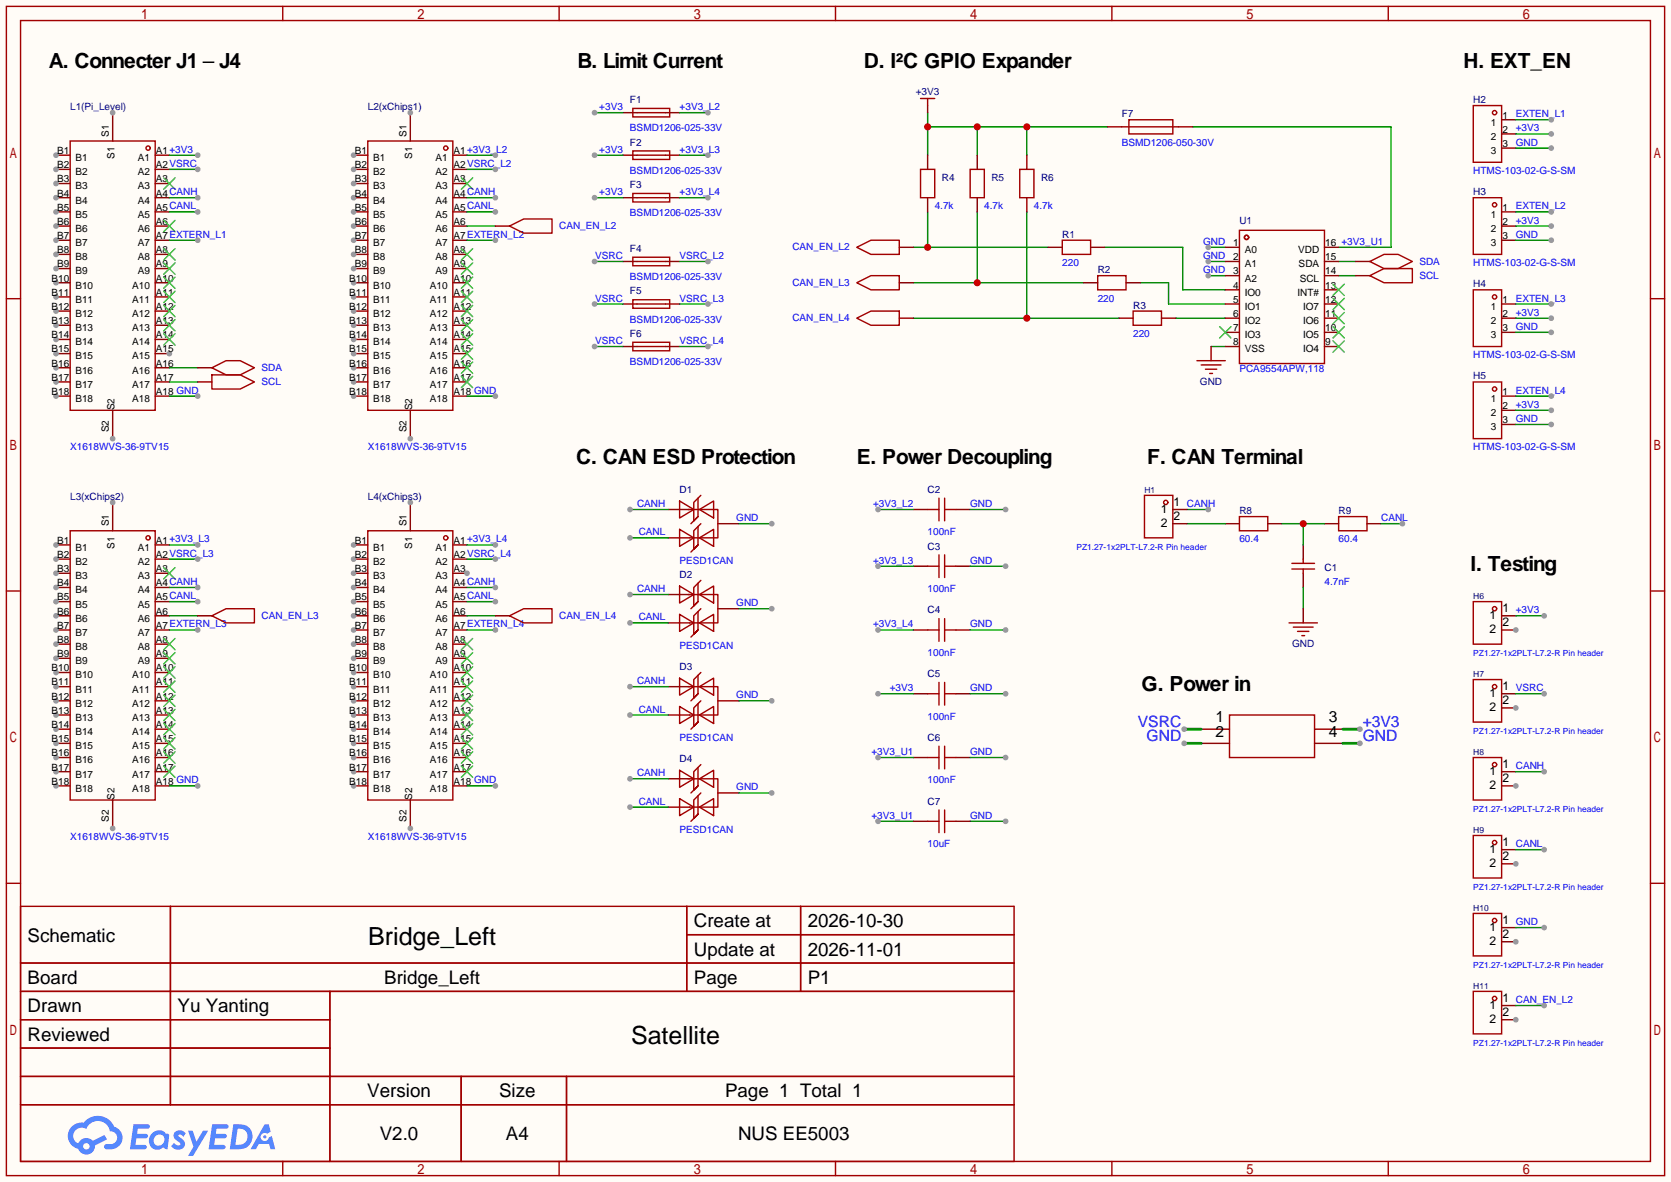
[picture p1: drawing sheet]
<svg xmlns="http://www.w3.org/2000/svg" width="299mm" height="212mm" viewBox="0 0 299 212" stroke-linecap="round" stroke-linejoin="round" font-family="sans-serif">
<defs><g id="words">
<g font-size="4.5">
<text x="66" y="169.3">Bridge_Left</text>
<text x="113.1" y="187.1">Satellite</text>
</g>
<g font-size="3.7">
<text x="8.8" y="12.1">A. Connecter J1</text>
<text x="39.3" y="12.1">J4</text>
<text x="103.5" y="12.1">B. Limit Current</text>
<text x="154.8" y="12.1">D. I²C GPIO Expander</text>
<text x="262.3" y="12.1">H. EXT_EN</text>
<text x="103.3" y="83.2">C. CAN ESD Protection</text>
<text x="153.5" y="83.2">E. Power Decoupling</text>
<text x="205.6" y="83.2">F. CAN Terminal</text>
<text x="263.5" y="102.3">I. Testing</text>
<text x="204.6" y="123.9">G. Power in</text>
</g>
<g font-size="3.4">
<text x="124.4" y="166.2">Create at</text>
<text x="144.8" y="166.2">2026-10-30</text>
<text x="5" y="168.7">Schematic</text>
<text x="124.4" y="171.3">Update at</text>
<text x="144.8" y="171.3">2026-11-01</text>
<text x="5" y="176.4">Board</text>
<text x="68.9" y="176.4">Bridge_Left</text>
<text x="124.4" y="176.4">Page</text>
<text x="144.8" y="176.4">P1</text>
<text x="5" y="181.4">Drawn</text>
<text x="31.8" y="181.4">Yu Yanting</text>
<text x="5" y="186.5">Reviewed</text>
<text x="65.8" y="196.7">Version</text>
<text x="89.5" y="196.7">Size</text>
<text x="129.9" y="196.7">Page 1 Total 1</text>
<text x="68.1" y="204.3">V2.0</text>
<text x="90.7" y="204.3">A4</text>
<text x="132.3" y="204.3">NUS EE5003</text>
</g>
<g font-size="2.8" fill="#00f">
<text x="203.9" y="130.2">VSRC</text>
<text x="244.2" y="130.2">+3V3</text>
<text x="205.5" y="132.8">GND</text>
<text x="244.2" y="132.8">GND</text>
</g>
<g font-size="2.8">
<text x="217.8" y="129.5">1</text>
<text x="238.1" y="129.5">3</text>
<text x="217.8" y="132">2</text>
<text x="238.1" y="132">4</text>
</g>
<g font-size="2.2">
<text x="208" y="91.9">1</text>
<text x="208" y="94.4">2</text>
<text x="210.3" y="90.6">1</text>
<text x="210.3" y="93.2">2</text>
<text x="267" y="110.9">1</text>
<text x="267" y="113.5">2</text>
<text x="269.2" y="109.7">1</text>
<text x="269.2" y="112.2">2</text>
<text x="267" y="124.9">1</text>
<text x="269.2" y="123.6">1</text>
<text x="267" y="127.4">2</text>
<text x="269.2" y="126.2">2</text>
<text x="269.2" y="137.6">1</text>
<text x="267" y="138.9">1</text>
<text x="267" y="141.4">2</text>
<text x="269.2" y="140.1">2</text>
<text x="267" y="152.8">1</text>
<text x="267" y="155.4">2</text>
<text x="269.2" y="151.6">1</text>
<text x="269.2" y="154.1">2</text>
<text x="267" y="166.8">1</text>
<text x="269.2" y="165.5">1</text>
<text x="267" y="169.4">2</text>
<text x="269.2" y="168.1">2</text>
<text x="269.2" y="179.5">1</text>
<text x="267" y="180.8">1</text>
<text x="267" y="183.3">2</text>
<text x="269.2" y="182.1">2</text>
</g>
<g font-size="1.8" fill="#000080">
<text x="164.1" y="17">+3V3</text>
<text x="12.6" y="19.7">L1(Pi_Level)</text>
<text x="65.9" y="19.7">L2(xChips1)</text>
<text x="112.9" y="18.5">F1</text>
<text x="201" y="21">F7</text>
<text x="264" y="18.5">H2</text>
<text x="112.9" y="26.1">F2</text>
<text x="112.9" y="33.7">F3</text>
<text x="168.8" y="32.4">R4</text>
<text x="177.7" y="32.4">R5</text>
<text x="186.6" y="32.4">R6</text>
<text x="264" y="35">H3</text>
<text x="222.1" y="40.1">U1</text>
<text x="112.9" y="45.1">F4</text>
<text x="190.4" y="42.6">R1</text>
<text x="112.9" y="52.8">F5</text>
<text x="196.7" y="49">R2</text>
<text x="264" y="51.5">H4</text>
<text x="203.1" y="55.3">R3</text>
<text x="112.9" y="60.4">F6</text>
<text x="215" y="69">GND</text>
<text x="264" y="68">H5</text>
<text x="12.6" y="89.6">L3(xChips2)</text>
<text x="65.9" y="89.6">L4(xChips3)</text>
<text x="121.8" y="88.3">D1</text>
<text x="166.2" y="88.3">C2</text>
<text x="222.1" y="92.1">R8</text>
<text x="239.9" y="92.1">R9</text>
<text x="166.2" y="98.5">C3</text>
<text x="121.8" y="103.6">D2</text>
<text x="237.4" y="102.3">C1</text>
<text x="166.2" y="109.9">C4</text>
<text x="231.6" y="116">GND</text>
<text x="121.8" y="120.1">D3</text>
<text x="166.2" y="121.3">C5</text>
<text x="121.8" y="136.6">D4</text>
<text x="166.2" y="132.8">C6</text>
<text x="166.2" y="144.2">C7</text>
</g>
<g font-size="1.8" fill="#00f">
<text x="107.4" y="19.7">+3V3</text>
<text x="112.9" y="23.6">BSMD1206-025-33V</text>
<text x="121.8" y="19.7">+3V3_L2</text>
<text x="271.7" y="21">EXTEN_L1</text>
<text x="271.7" y="23.6">+3V3</text>
<text x="107.4" y="27.4">+3V3</text>
<text x="121.8" y="27.4">+3V3_L3</text>
<text x="201" y="26.1">BSMD1206-050-30V</text>
<text x="271.7" y="26.1">GND</text>
<text x="107.4" y="35">+3V3</text>
<text x="112.9" y="31.2">BSMD1206-025-33V</text>
<text x="121.8" y="35">+3V3_L4</text>
<text x="264" y="31.2">HTMS-103-02-G-S-SM</text>
<text x="100.2" y="41.1">CAN_EN_L2</text>
<text x="112.9" y="38.8">BSMD1206-025-33V</text>
<text x="167.5" y="37.5">4.7k</text>
<text x="176.4" y="37.5">4.7k</text>
<text x="185.3" y="37.5">4.7k</text>
<text x="271.7" y="37.5">EXTEN_L2</text>
<text x="271.7" y="40.1">+3V3</text>
<text x="106.7" y="46.4">VSRC</text>
<text x="121.8" y="46.4">VSRC_L2</text>
<text x="142" y="44.9">CAN_EN_L2</text>
<text x="190.4" y="47.7">220</text>
<text x="215.6" y="43.9">GND</text>
<text x="215.6" y="46.4">GND</text>
<text x="254.4" y="47.4">SDA</text>
<text x="264" y="47.7">HTMS-103-02-G-S-SM</text>
<text x="271.7" y="42.6">GND</text>
<text x="112.9" y="50.2">BSMD1206-025-33V</text>
<text x="142" y="51.2">CAN_EN_L3</text>
<text x="215.6" y="49">GND</text>
<text x="254.4" y="50">SCL</text>
<text x="106.7" y="54">VSRC</text>
<text x="112.9" y="57.8">BSMD1206-025-33V</text>
<text x="121.8" y="54">VSRC_L3</text>
<text x="142" y="57.6">CAN_EN_L4</text>
<text x="196.7" y="54">220</text>
<text x="271.7" y="54">EXTEN_L3</text>
<text x="271.7" y="56.6">+3V3</text>
<text x="271.7" y="59.1">GND</text>
<text x="106.7" y="61.7">VSRC</text>
<text x="112.9" y="65.5">BSMD1206-025-33V</text>
<text x="121.8" y="61.7">VSRC_L4</text>
<text x="203.1" y="60.4">220</text>
<text x="264" y="64.2">HTMS-103-02-G-S-SM</text>
<text x="46.9" y="69">SCL</text>
<text x="46.9" y="66.5">SDA</text>
<text x="222.1" y="66.7">PCA9554APW,118</text>
<text x="271.7" y="70.5">EXTEN_L4</text>
<text x="271.7" y="73.1">+3V3</text>
<text x="271.7" y="75.6">GND</text>
<text x="12.6" y="80.7">X1618WVS-36-9TV15</text>
<text x="65.9" y="80.7">X1618WVS-36-9TV15</text>
<text x="264" y="80.7">HTMS-103-02-G-S-SM</text>
<text x="114.2" y="90.9">CANH</text>
<text x="114.5" y="95.9">CANL</text>
<text x="132" y="93.4">GND</text>
<text x="156.5" y="90.9">+3V3_L2</text>
<text x="166.2" y="95.9">100nF</text>
<text x="173.9" y="90.9">GND</text>
<text x="212.7" y="90.9">CANH</text>
<text x="247.5" y="93.4">CANL</text>
<text x="121.8" y="101">PESD1CAN</text>
<text x="156.5" y="101">+3V3_L3</text>
<text x="173.9" y="101">GND</text>
<text x="222.1" y="97.2">60.4</text>
<text x="239.9" y="97.2">60.4</text>
<text x="114.2" y="106.1">CANH</text>
<text x="166.2" y="106.1">100nF</text>
<text x="237.4" y="104.8">4.7nF</text>
<text x="46.9" y="110.9">CAN_EN_L3</text>
<text x="100.2" y="110.9">CAN_EN_L4</text>
<text x="114.5" y="111.2">CANL</text>
<text x="132" y="108.6">GND</text>
<text x="156.5" y="112.5">+3V3_L4</text>
<text x="173.9" y="112.5">GND</text>
<text x="271.7" y="109.9">+3V3</text>
<text x="121.8" y="116.3">PESD1CAN</text>
<text x="166.2" y="117.5">100nF</text>
<text x="114.2" y="122.6">CANH</text>
<text x="132" y="125.2">GND</text>
<text x="159.5" y="123.9">+3V3</text>
<text x="173.9" y="123.9">GND</text>
<text x="271.7" y="123.9">VSRC</text>
<text x="114.5" y="127.7">CANL</text>
<text x="166.2" y="129">100nF</text>
<text x="121.8" y="132.8">PESD1CAN</text>
<text x="156.2" y="135.3">+3V3_U1</text>
<text x="173.9" y="135.3">GND</text>
<text x="271.7" y="137.9">CANH</text>
<text x="114.2" y="139.1">CANH</text>
<text x="132" y="141.7">GND</text>
<text x="166.2" y="140.4">100nF</text>
<text x="114.5" y="144.2">CANL</text>
<text x="121.8" y="149.3">PESD1CAN</text>
<text x="156.2" y="146.7">+3V3_U1</text>
<text x="173.9" y="146.7">GND</text>
<text x="12.6" y="150.6">X1618WVS-36-9TV15</text>
<text x="65.9" y="150.6">X1618WVS-36-9TV15</text>
<text x="166.2" y="151.8">10uF</text>
<text x="271.7" y="151.8">CANL</text>
<text x="271.7" y="165.8">GND</text>
<text x="271.7" y="179.8">CAN_EN_L2</text>
</g>
<g font-size="1.8">
<text x="267.2" y="22.5">1</text>
<text x="269.2" y="21.2">1</text>
<text x="269.2" y="23.8">2</text>
<text x="10.3" y="27.6">B1</text>
<text x="13.5" y="28.9">B1</text>
<text x="19.5" y="24.5" transform="rotate(-90 19.5 24.5)">S1</text>
<text x="20.5" y="28.5" transform="rotate(-90 20.5 28.5)">S1</text>
<text x="24.7" y="28.9">A1</text>
<text x="27.9" y="27.6">A1+3V3</text>
<text x="63.6" y="27.6">B1</text>
<text x="66.9" y="28.9">B1</text>
<text x="72.8" y="24.5" transform="rotate(-90 72.8 24.5)">S1</text>
<text x="73.8" y="28.5" transform="rotate(-90 73.8 28.5)">S1</text>
<text x="78" y="28.9">A1</text>
<text x="81.3" y="27.6">A1+3V3_L2</text>
<text x="267.2" y="25.1">2</text>
<text x="267.2" y="27.6">3</text>
<text x="269.2" y="26.3">3</text>
<text x="10.3" y="35.2">B4</text>
<text x="10.3" y="32.7">B3</text>
<text x="10.3" y="30.1">B2</text>
<text x="13.5" y="33.9">B3</text>
<text x="13.5" y="31.4">B2</text>
<text x="24.7" y="33.9">A3</text>
<text x="24.7" y="31.4">A2</text>
<text x="27.9" y="35.2">A4CANH</text>
<text x="27.9" y="32.7">A3</text>
<text x="27.9" y="30.1">A2VSRC</text>
<text x="63.6" y="35.2">B4</text>
<text x="63.6" y="32.7">B3</text>
<text x="63.6" y="30.1">B2</text>
<text x="66.9" y="33.9">B3</text>
<text x="66.9" y="31.4">B2</text>
<text x="78" y="33.9">A3</text>
<text x="78" y="31.4">A2</text>
<text x="81.3" y="35.2">A4CANH</text>
<text x="81.3" y="32.7">A3</text>
<text x="81.3" y="30.1">A2VSRC_L2</text>
<text x="10.3" y="40.3">B6</text>
<text x="10.3" y="37.8">B5</text>
<text x="13.5" y="41.6">B6</text>
<text x="13.5" y="39">B5</text>
<text x="13.5" y="36.5">B4</text>
<text x="24.7" y="41.6">A6</text>
<text x="24.7" y="39">A5</text>
<text x="24.7" y="36.5">A4</text>
<text x="27.9" y="40.3">A6</text>
<text x="27.9" y="37.8">A5CANL</text>
<text x="63.6" y="40.3">B6</text>
<text x="63.6" y="37.8">B5</text>
<text x="66.9" y="41.6">B6</text>
<text x="66.9" y="39">B5</text>
<text x="66.9" y="36.5">B4</text>
<text x="78" y="41.6">A6</text>
<text x="78" y="39">A5</text>
<text x="78" y="36.5">A4</text>
<text x="81.3" y="40.3">A6</text>
<text x="81.3" y="37.8">A5CANL</text>
<text x="267.2" y="39">1</text>
<text x="267.2" y="41.6">2</text>
<text x="269.2" y="37.8">1</text>
<text x="269.2" y="40.3">2</text>
<text x="10.3" y="47.9">B9</text>
<text x="10.3" y="45.4">B8</text>
<text x="10.3" y="42.8">B7</text>
<text x="13.5" y="46.6">B8</text>
<text x="13.5" y="44.1">B7</text>
<text x="24.7" y="46.6">A8</text>
<text x="24.7" y="44.1">A7</text>
<text x="27.9" y="47.9">A9</text>
<text x="27.9" y="45.4">A8</text>
<text x="27.9" y="42.8">A7EXTERN_L1</text>
<text x="63.6" y="47.9">B9</text>
<text x="63.6" y="45.4">B8</text>
<text x="63.6" y="42.8">B7</text>
<text x="66.9" y="46.6">B8</text>
<text x="66.9" y="44.1">B7</text>
<text x="78" y="46.6">A8</text>
<text x="78" y="44.1">A7</text>
<text x="81.3" y="47.9">A9</text>
<text x="81.3" y="45.4">A8</text>
<text x="81.3" y="42.8">A7EXTERN_L2</text>
<text x="221" y="44.1">1</text>
<text x="221" y="46.6">2</text>
<text x="223.1" y="45.4">A0</text>
<text x="223.1" y="47.9">A1</text>
<text x="232.6" y="45.4">VDD</text>
<text x="232.7" y="47.9">SDA</text>
<text x="237.5" y="46.6">15</text>
<text x="237.5" y="44.1">16 +3V3_U1</text>
<text x="267.2" y="44.1">3</text>
<text x="269.2" y="42.8">3</text>
<text x="9.3" y="53">B11</text>
<text x="9.3" y="50.5">B10</text>
<text x="13.5" y="51.7">B10</text>
<text x="13.5" y="49.2">B9</text>
<text x="23.7" y="51.7">A10</text>
<text x="24.7" y="49.2">A9</text>
<text x="27.9" y="53">A11</text>
<text x="27.9" y="50.5">A10</text>
<text x="62.6" y="53">B11</text>
<text x="62.6" y="50.5">B10</text>
<text x="66.9" y="51.7">B10</text>
<text x="66.9" y="49.2">B9</text>
<text x="77" y="51.7">A10</text>
<text x="78" y="49.2">A9</text>
<text x="81.3" y="53">A11</text>
<text x="81.3" y="50.5">A10</text>
<text x="221" y="49.2">3</text>
<text x="221" y="51.7">4</text>
<text x="223.1" y="50.5">A2</text>
<text x="223.1" y="53">IO0</text>
<text x="232.5" y="53">INT#</text>
<text x="232.9" y="50.5">SCL</text>
<text x="237.5" y="51.7">13</text>
<text x="237.5" y="49.2">14</text>
<text x="9.3" y="58.1">B13</text>
<text x="9.3" y="55.5">B12</text>
<text x="13.5" y="59.3">B13</text>
<text x="13.5" y="56.8">B12</text>
<text x="13.5" y="54.3">B11</text>
<text x="23.7" y="59.3">A13</text>
<text x="23.7" y="56.8">A12</text>
<text x="23.7" y="54.3">A11</text>
<text x="27.9" y="58.1">A13</text>
<text x="27.9" y="55.5">A12</text>
<text x="62.6" y="58.1">B13</text>
<text x="62.6" y="55.5">B12</text>
<text x="66.9" y="59.3">B13</text>
<text x="66.9" y="56.8">B12</text>
<text x="66.9" y="54.3">B11</text>
<text x="77" y="59.3">A13</text>
<text x="77" y="56.8">A12</text>
<text x="77" y="54.3">A11</text>
<text x="81.3" y="58.1">A13</text>
<text x="81.3" y="55.5">A12</text>
<text x="221" y="54.3">5</text>
<text x="221" y="56.8">6</text>
<text x="221" y="59.3">7</text>
<text x="223.1" y="55.5">IO1</text>
<text x="223.1" y="58.1">IO2</text>
<text x="233.5" y="58.1">IO6</text>
<text x="233.5" y="55.5">IO7</text>
<text x="237.5" y="59.3">10</text>
<text x="237.5" y="56.8">11</text>
<text x="237.5" y="54.3">12</text>
<text x="267.2" y="55.5">1</text>
<text x="267.2" y="58.1">2</text>
<text x="269.2" y="54.3">1</text>
<text x="269.2" y="56.8">2</text>
<text x="269.2" y="59.3">3</text>
<text x="9.3" y="65.7">B16</text>
<text x="9.3" y="63.2">B15</text>
<text x="9.3" y="60.6">B14</text>
<text x="13.5" y="64.4">B15</text>
<text x="13.5" y="61.9">B14</text>
<text x="23.7" y="64.4">A15</text>
<text x="23.7" y="61.9">A14</text>
<text x="27.9" y="65.7">A16</text>
<text x="27.9" y="63.2">A15</text>
<text x="27.9" y="60.6">A14</text>
<text x="62.6" y="65.7">B16</text>
<text x="62.6" y="63.2">B15</text>
<text x="62.6" y="60.6">B14</text>
<text x="66.9" y="64.4">B15</text>
<text x="66.9" y="61.9">B14</text>
<text x="77" y="64.4">A15</text>
<text x="77" y="61.9">A14</text>
<text x="81.3" y="65.7">A16</text>
<text x="81.3" y="63.2">A15</text>
<text x="81.3" y="60.6">A14</text>
<text x="221" y="61.9">8</text>
<text x="223.1" y="60.6">IO3</text>
<text x="223.1" y="63.2">VSS</text>
<text x="233.5" y="63.2">IO4</text>
<text x="233.5" y="60.6">IO5</text>
<text x="237.5" y="61.9">9</text>
<text x="267.2" y="60.6">3</text>
<text x="9.3" y="70.8">B18</text>
<text x="9.3" y="68.2">B17</text>
<text x="13.5" y="69.5">B17</text>
<text x="13.5" y="67">B16</text>
<text x="23.7" y="69.5">A17</text>
<text x="23.7" y="67">A16</text>
<text x="27.9" y="70.8">A18 GND</text>
<text x="27.9" y="68.2">A17</text>
<text x="62.6" y="70.8">B18</text>
<text x="62.6" y="68.2">B17</text>
<text x="66.9" y="69.5">B17</text>
<text x="66.9" y="67">B16</text>
<text x="77" y="69.5">A17</text>
<text x="77" y="67">A16</text>
<text x="81.3" y="70.8">A18 GND</text>
<text x="81.3" y="68.2">A17</text>
<text x="269.2" y="70.8">1</text>
<text x="13.5" y="72">B18</text>
<text x="19.5" y="77.5" transform="rotate(-90 19.5 77.5)">S2</text>
<text x="20.5" y="73.5" transform="rotate(-90 20.5 73.5)">S2</text>
<text x="23.7" y="72">A18</text>
<text x="66.9" y="72">B18</text>
<text x="72.8" y="77.5" transform="rotate(-90 72.8 77.5)">S2</text>
<text x="73.8" y="73.5" transform="rotate(-90 73.8 73.5)">S2</text>
<text x="77" y="72">A18</text>
<text x="267.2" y="72">1</text>
<text x="267.2" y="74.6">2</text>
<text x="267.2" y="77.1">3</text>
<text x="269.2" y="73.3">2</text>
<text x="269.2" y="75.9">3</text>
<text x="19.5" y="94.3" transform="rotate(-90 19.5 94.3)">S1</text>
<text x="72.8" y="94.3" transform="rotate(-90 72.8 94.3)">S1</text>
<text x="10.3" y="100">B2</text>
<text x="10.3" y="97.4">B1</text>
<text x="13.5" y="101.3">B2</text>
<text x="13.5" y="98.7">B1</text>
<text x="20.5" y="98.3" transform="rotate(-90 20.5 98.3)">S1</text>
<text x="24.7" y="101.3">A2</text>
<text x="24.7" y="98.7">A1</text>
<text x="27.9" y="100">A2VSRC_L3</text>
<text x="27.9" y="97.4">A1+3V3_L3</text>
<text x="63.6" y="100">B2</text>
<text x="63.6" y="97.4">B1</text>
<text x="66.9" y="101.3">B2</text>
<text x="66.9" y="98.7">B1</text>
<text x="73.8" y="98.3" transform="rotate(-90 73.8 98.3)">S1</text>
<text x="78" y="101.3">A2</text>
<text x="78" y="98.7">A1</text>
<text x="81.3" y="100">A2VSRC_L4</text>
<text x="81.3" y="97.4">A1+3V3_L4</text>
<text x="10.3" y="107.6">B5</text>
<text x="10.3" y="105.1">B4</text>
<text x="10.3" y="102.5">B3</text>
<text x="13.5" y="106.3">B4</text>
<text x="13.5" y="103.8">B3</text>
<text x="24.7" y="106.3">A4</text>
<text x="24.7" y="103.8">A3</text>
<text x="27.9" y="107.6">A5CANL</text>
<text x="27.9" y="105.1">A4CANH</text>
<text x="27.9" y="102.5">A3</text>
<text x="63.6" y="107.6">B5</text>
<text x="63.6" y="105.1">B4</text>
<text x="63.6" y="102.5">B3</text>
<text x="66.9" y="106.3">B4</text>
<text x="66.9" y="103.8">B3</text>
<text x="78" y="106.3">A4</text>
<text x="78" y="103.8">A3</text>
<text x="81.3" y="107.6">A5CANL</text>
<text x="81.3" y="105.1">A4CANH</text>
<text x="81.3" y="102.5">A3</text>
<text x="10.3" y="112.7">B7</text>
<text x="10.3" y="110.1">B6</text>
<text x="13.5" y="114">B7</text>
<text x="13.5" y="111.4">B6</text>
<text x="13.5" y="108.9">B5</text>
<text x="24.7" y="114">A7</text>
<text x="24.7" y="111.4">A6</text>
<text x="24.7" y="108.9">A5</text>
<text x="27.9" y="112.7">A7EXTERN_L3</text>
<text x="27.9" y="110.1">A6</text>
<text x="63.6" y="112.7">B7</text>
<text x="63.6" y="110.1">B6</text>
<text x="66.9" y="114">B7</text>
<text x="66.9" y="111.4">B6</text>
<text x="66.9" y="108.9">B5</text>
<text x="78" y="114">A7</text>
<text x="78" y="111.4">A6</text>
<text x="78" y="108.9">A5</text>
<text x="81.3" y="112.7">A7EXTERN_L4</text>
<text x="81.3" y="110.1">A6</text>
<text x="10.3" y="117.8">B9</text>
<text x="10.3" y="115.2">B8</text>
<text x="13.5" y="119">B9</text>
<text x="13.5" y="116.5">B8</text>
<text x="24.7" y="119">A9</text>
<text x="24.7" y="116.5">A8</text>
<text x="27.9" y="117.8">A9</text>
<text x="27.9" y="115.2">A8</text>
<text x="63.6" y="117.8">B9</text>
<text x="63.6" y="115.2">B8</text>
<text x="66.9" y="119">B9</text>
<text x="66.9" y="116.5">B8</text>
<text x="78" y="119">A9</text>
<text x="78" y="116.5">A8</text>
<text x="81.3" y="117.8">A9</text>
<text x="81.3" y="115.2">A8</text>
<text x="9.3" y="125.4">B12</text>
<text x="9.3" y="122.8">B11</text>
<text x="9.3" y="120.3">B10</text>
<text x="13.5" y="124.1">B11</text>
<text x="13.5" y="121.6">B10</text>
<text x="23.7" y="124.1">A11</text>
<text x="23.7" y="121.6">A10</text>
<text x="27.9" y="125.4">A12</text>
<text x="27.9" y="122.8">A11</text>
<text x="27.9" y="120.3">A10</text>
<text x="62.6" y="125.4">B12</text>
<text x="62.6" y="122.8">B11</text>
<text x="62.6" y="120.3">B10</text>
<text x="66.9" y="124.1">B11</text>
<text x="66.9" y="121.6">B10</text>
<text x="77" y="124.1">A11</text>
<text x="77" y="121.6">A10</text>
<text x="81.3" y="125.4">A12</text>
<text x="81.3" y="122.8">A11</text>
<text x="81.3" y="120.3">A10</text>
<text x="9.3" y="130.5">B14</text>
<text x="9.3" y="127.9">B13</text>
<text x="13.5" y="131.7">B14</text>
<text x="13.5" y="129.2">B13</text>
<text x="13.5" y="126.7">B12</text>
<text x="23.7" y="131.7">A14</text>
<text x="23.7" y="129.2">A13</text>
<text x="23.7" y="126.7">A12</text>
<text x="27.9" y="130.5">A14</text>
<text x="27.9" y="127.9">A13</text>
<text x="62.6" y="130.5">B14</text>
<text x="62.6" y="127.9">B13</text>
<text x="66.9" y="131.7">B14</text>
<text x="66.9" y="129.2">B13</text>
<text x="66.9" y="126.7">B12</text>
<text x="77" y="131.7">A14</text>
<text x="77" y="129.2">A13</text>
<text x="77" y="126.7">A12</text>
<text x="81.3" y="130.5">A14</text>
<text x="81.3" y="127.9">A13</text>
<text x="9.3" y="135.5">B16</text>
<text x="9.3" y="133">B15</text>
<text x="13.5" y="136.8">B16</text>
<text x="13.5" y="134.3">B15</text>
<text x="23.7" y="136.8">A16</text>
<text x="23.7" y="134.3">A15</text>
<text x="27.9" y="135.5">A16</text>
<text x="27.9" y="133">A15</text>
<text x="62.6" y="135.5">B16</text>
<text x="62.6" y="133">B15</text>
<text x="66.9" y="136.8">B16</text>
<text x="66.9" y="134.3">B15</text>
<text x="77" y="136.8">A16</text>
<text x="77" y="134.3">A15</text>
<text x="81.3" y="135.5">A16</text>
<text x="81.3" y="133">A15</text>
<text x="9.3" y="140.6">B18</text>
<text x="9.3" y="138.1">B17</text>
<text x="13.5" y="141.9">B18</text>
<text x="13.5" y="139.4">B17</text>
<text x="20.5" y="143.4" transform="rotate(-90 20.5 143.4)">S2</text>
<text x="23.7" y="141.9">A18</text>
<text x="23.7" y="139.4">A17</text>
<text x="27.9" y="140.6">A18 GND</text>
<text x="27.9" y="138.1">A17</text>
<text x="62.6" y="140.6">B18</text>
<text x="62.6" y="138.1">B17</text>
<text x="66.9" y="141.9">B18</text>
<text x="66.9" y="139.4">B17</text>
<text x="73.8" y="143.4" transform="rotate(-90 73.8 143.4)">S2</text>
<text x="77" y="141.9">A18</text>
<text x="77" y="139.4">A17</text>
<text x="81.3" y="140.6">A18 GND</text>
<text x="81.3" y="138.1">A17</text>
<text x="19.5" y="147.3" transform="rotate(-90 19.5 147.3)">S2</text>
<text x="72.8" y="147.3" transform="rotate(-90 72.8 147.3)">S2</text>
</g>
<g font-size="1.5" fill="#000080">
<text x="205.1" y="88.3">H1</text>
<text x="264" y="107.4">H6</text>
<text x="264" y="121.3">H7</text>
<text x="264" y="135.3">H8</text>
<text x="264" y="149.3">H9</text>
<text x="264" y="163.3">H10</text>
<text x="264" y="177.2">H11</text>
</g>
<g font-size="1.5" fill="#00f">
<text x="192.9" y="98.5">PZ1.27-1x2PLT-L7.2-R Pin header</text>
<text x="264" y="117.5">PZ1.27-1x2PLT-L7.2-R Pin header</text>
<text x="264" y="131.5">PZ1.27-1x2PLT-L7.2-R Pin header</text>
<text x="264" y="145.5">PZ1.27-1x2PLT-L7.2-R Pin header</text>
<text x="264" y="159.4">PZ1.27-1x2PLT-L7.2-R Pin header</text>
<text x="264" y="173.4">PZ1.27-1x2PLT-L7.2-R Pin header</text>
<text x="264" y="187.4">PZ1.27-1x2PLT-L7.2-R Pin header</text>
</g>
</g></defs>
<path d="M0 0h299.5v211.8h-299.5z" fill="#fffcf7"/>
<g fill="none" stroke="#a10000" stroke-width=".25">
<path d="M1.1 1.1h297.2v209.6h-297.2zM3.7 3.7h292.1v204.5h-292.1zM50.7 1.1v2.6M100.2 1.1v2.6M149.7 1.1v2.6M199.3 1.1v2.6M248.8 1.1v2.6M1.1 53.5h2.6M295.8 53.5h2.5M1.1 105.9h2.6M295.8 105.9h2.5M1.1 158.3h2.6"/>
<path d="M295.8 158.3h2.5M3.7 162.4h178v45.8h-178zM3.7 172.6h178M3.7 177.7h178M30.5 162.4v35.6M59.1 177.7v30.5M123.1 162.4v15.3M123.1 167.5h58.6M143.5 162.4v15.3M3.7 182.8h55.4M3.7 192.9h178M3.7 187.8h55.4"/>
<path d="M3.7 198h178M82.7 192.9v15.3M101.5 192.9v15.3M50.7 208.2v2.5M100.2 208.2v2.5M149.7 208.2v2.5M199.3 208.2v2.5M248.8 208.2v2.5"/>
</g>
<g fill="#5487ff">
<path d="M31.4 202.8a1.3 1.3 0 0 1 1.9 .3l-.4 .6a.54 .54 0 0 0-1-.2l.2 .2a1.58 1.58 0 0 1 1 1.6 1.43 1.43 0 0 1-2.4 .1l.5-.6a.64 .64 0 0 0 .5 .5 .64 .64 0 0 0 .6-.3l-.1-.2a1.6 1.6 0 0 1-1.1-1.6z"/>
<path d="M33.7 202.7h.8l.7 1.9 1.2-1.9h.9l-2.7 4.5h-.9l1-1.7z"/>
<path d="M23.9 201.5h1.7a1.31 1.31 0 0 1 1.2 .2 .4 .4 0 0 1-.4 .6h-1.7l-.1 .9h1.6a.4 .4 0 0 1 .3 .4 .4 .4 0 0 1-.4 .4h-1.7l-.1 1.2h.8a1.23 1.23 0 0 1 1.2 .2 .39 .39 0 0 1-.4 .6h-2.6z"/>
<path d="M38 201.5h1.7a1.32 1.32 0 0 1 1.2 .2 .39 .39 0 0 1-.3 .6h-1.8l-.1 .9h1.6a.4 .4 0 0 1 .4 .4 .4 .4 0 0 1-.5 .4h-1.6l-.2 1.2h.8a1.23 1.23 0 0 1 1.2 .2 .39 .39 0 0 1-.4 .6h-2.6z"/>
<path d="M47.4 201.5h.8l.3 1.3-.6 .4a.75 .75 0 0 0-1.1 .3 .75 .75 0 0 0 .4 1 .75 .75 0 0 0 1-.6l.5-.3 .6 2.4h-.8l-.3-1h-1.8l-.5 1h-1z"/>
<path d="M41.8 201.5l-.6 4.5h1.4a2.27 2.27 0 0 0 2.7-2.3 2.27 2.27 0 0 0-2.7-2.2zM42.6 202.3a1.5 1.5 0 0 1 1.8 1.5 1.5 1.5 0 0 1-1.9 1.4h-.3z"/>
<path d="M27.2 203.1a1.62 1.62 0 0 0-.4 2.1 1.62 1.62 0 0 0 2.1 .7l.3-.3 .4 .3 .4 .1 .3-2.5-.1-.3h-.5a1.58 1.58 0 0 0-2.5-.1zM27.8 203.6a.98 .98 0 0 1 1.6 .2 .98 .98 0 0 1-.6 1.5 .94 .94 0 0 1-1.2-.4 .94 .94 0 0 1 .2-1.3z"/>
<path d="M12.9 201.9a2.37 2.37 0 0 0 1.1 4 1.54 1.54 0 0 0 1.8 1 1.54 1.54 0 0 0 1.2-1.6l2.2-1.1-.5-.8-2.1 1.1a1.57 1.57 0 0 0-2.6 .4 1.5 1.5 0 0 1-.7-2.1 1.5 1.5 0 0 1 2.2-.5 2.23 2.23 0 0 1 2.3-1.4 2.23 2.23 0 0 1 1.9 1.8 1.16 1.16 0 0 1 1.3 1.1 1.16 1.16 0 0 1-1.1 1.3h-.7a.47 .47 0 0 0-.6 .3 .47 .47 0 0 0 .5 .6 2.23 2.23 0 0 0 2.2-.7 2.23 2.23 0 0 0 .5-2.3 2.16 2.16 0 0 0-1.3-1.1 3.2 3.2 0 0 0-5.5-.7l-1.1 .1zM14.9 205.4a.6 .6 0 0 1 1.2 0 .6 .6 0 0 1-1.2 0z"/>
<circle cx="47.4" cy="203.8" r=".28"/>
</g>
<path d="M63.4 140.8h2.5" fill="none" stroke="#870000" stroke-width=".25"/>
<circle cx="63.4" cy="140.8" r=".51" fill="#999"/>
<path d="M63.4 138.3h2.5" fill="none" stroke="#870000" stroke-width=".25"/>
<circle cx="63.4" cy="138.3" r=".51" fill="#999"/>
<path d="M63.4 135.8h2.5" fill="none" stroke="#870000" stroke-width=".25"/>
<circle cx="63.4" cy="135.8" r=".51" fill="#999"/>
<path d="M63.4 133.2h2.5" fill="none" stroke="#870000" stroke-width=".25"/>
<circle cx="63.4" cy="133.2" r=".51" fill="#999"/>
<path d="M63.4 130.7h2.5" fill="none" stroke="#870000" stroke-width=".25"/>
<circle cx="63.4" cy="130.7" r=".51" fill="#999"/>
<path d="M63.4 128.1h2.5" fill="none" stroke="#870000" stroke-width=".25"/>
<circle cx="63.4" cy="128.1" r=".51" fill="#999"/>
<path d="M63.4 125.6h2.5" fill="none" stroke="#870000" stroke-width=".25"/>
<circle cx="63.4" cy="125.6" r=".51" fill="#999"/>
<path d="M63.4 123.1h2.5" fill="none" stroke="#870000" stroke-width=".25"/>
<circle cx="63.4" cy="123.1" r=".51" fill="#999"/>
<path d="M63.4 120.5h2.5" fill="none" stroke="#870000" stroke-width=".25"/>
<circle cx="63.4" cy="120.5" r=".51" fill="#999"/>
<path d="M63.4 118h2.5" fill="none" stroke="#870000" stroke-width=".25"/>
<circle cx="63.4" cy="118" r=".51" fill="#999"/>
<path d="M63.4 115.4h2.5" fill="none" stroke="#870000" stroke-width=".25"/>
<circle cx="63.4" cy="115.4" r=".51" fill="#999"/>
<path d="M63.4 112.9h2.5" fill="none" stroke="#870000" stroke-width=".25"/>
<circle cx="63.4" cy="112.9" r=".51" fill="#999"/>
<path d="M63.4 110.4h2.5" fill="none" stroke="#870000" stroke-width=".25"/>
<circle cx="63.4" cy="110.4" r=".51" fill="#999"/>
<path d="M63.4 107.8h2.5" fill="none" stroke="#870000" stroke-width=".25"/>
<circle cx="63.4" cy="107.8" r=".51" fill="#999"/>
<path d="M63.4 105.3h2.5" fill="none" stroke="#870000" stroke-width=".25"/>
<circle cx="63.4" cy="105.3" r=".51" fill="#999"/>
<path d="M63.4 102.7h2.5" fill="none" stroke="#870000" stroke-width=".25"/>
<circle cx="63.4" cy="102.7" r=".51" fill="#999"/>
<path d="M63.4 100.2h2.5" fill="none" stroke="#870000" stroke-width=".25"/>
<circle cx="63.4" cy="100.2" r=".51" fill="#999"/>
<path d="M63.4 97.7h2.5" fill="none" stroke="#870000" stroke-width=".25"/>
<circle cx="63.4" cy="97.7" r=".51" fill="#999"/>
<g fill="none" stroke="#870000" stroke-width=".25">
<path d="M81.2 118h2.5M81.2 115.4h2.5M81.2 112.9h2.5M81.2 110.4h2.5M81.2 107.8h2.5M81.2 105.3h2.5M81.2 102.7h2.5M81.2 138.3h2.5M81.2 135.8h2.5M81.2 133.2h2.5M81.2 130.7h2.5M81.2 128.1h2.5"/>
<path d="M81.2 125.6h2.5M81.2 123.1h2.5M81.2 120.5h2.5M81.2 140.8h2.5"/>
</g>
<g fill="none" stroke="#3c3" stroke-width=".25">
<path d="M82.7 119.5l2 2M82.7 117l2 2M82.7 114.4l2 2.1M84.7 119.5l-2 2M84.7 117l-2 2M84.7 114.4l-2 2.1M82.7 137.3l2 2M82.7 134.7l2 2.1M82.7 132.2l2 2M82.7 129.7l2 2M82.7 127.1l2 2.1M82.7 124.6l2 2"/>
<path d="M82.7 122l2 2.1M84.7 137.3l-2 2M84.7 134.7l-2 2.1M84.7 132.2l-2 2M84.7 129.7l-2 2M84.7 127.1l-2 2.1M84.7 124.6l-2 2M84.7 122l-2 2.1"/>
</g>
<circle cx="83.7" cy="102.7" r=".51" fill="#999"/>
<path d="M73.5 90v5.1M81.2 97.7h2.5M81.2 100.2h2.5" fill="none" stroke="#870000" stroke-width=".25"/>
<g fill="none" stroke="#a10000" stroke-width=".25">
<path d="M65.9 95.1h15.3v48.3h-15.3z"/>
<circle cx="79.9" cy="96.4" r=".38"/>
</g>
<circle cx="73.5" cy="90" r=".51" fill="#999"/>
<path d="M73.5 143.4v5.1" fill="none" stroke="#870000" stroke-width=".25"/>
<circle cx="73.5" cy="148.5" r=".51" fill="#999"/>
<path d="M10 140.8h2.6" fill="none" stroke="#870000" stroke-width=".25"/>
<circle cx="10" cy="140.8" r=".51" fill="#999"/>
<path d="M10 138.3h2.6" fill="none" stroke="#870000" stroke-width=".25"/>
<circle cx="10" cy="138.3" r=".51" fill="#999"/>
<path d="M10 135.8h2.6" fill="none" stroke="#870000" stroke-width=".25"/>
<circle cx="10" cy="135.8" r=".51" fill="#999"/>
<path d="M10 133.2h2.6" fill="none" stroke="#870000" stroke-width=".25"/>
<circle cx="10" cy="133.2" r=".51" fill="#999"/>
<path d="M10 130.7h2.6" fill="none" stroke="#870000" stroke-width=".25"/>
<circle cx="10" cy="130.7" r=".51" fill="#999"/>
<path d="M10 128.1h2.6" fill="none" stroke="#870000" stroke-width=".25"/>
<circle cx="10" cy="128.1" r=".51" fill="#999"/>
<path d="M10 125.6h2.6" fill="none" stroke="#870000" stroke-width=".25"/>
<circle cx="10" cy="125.6" r=".51" fill="#999"/>
<path d="M10 123.1h2.6" fill="none" stroke="#870000" stroke-width=".25"/>
<circle cx="10" cy="123.1" r=".51" fill="#999"/>
<path d="M10 120.5h2.6" fill="none" stroke="#870000" stroke-width=".25"/>
<circle cx="10" cy="120.5" r=".51" fill="#999"/>
<path d="M10 118h2.6" fill="none" stroke="#870000" stroke-width=".25"/>
<circle cx="10" cy="118" r=".51" fill="#999"/>
<path d="M10 115.4h2.6" fill="none" stroke="#870000" stroke-width=".25"/>
<circle cx="10" cy="115.4" r=".51" fill="#999"/>
<path d="M10 112.9h2.6" fill="none" stroke="#870000" stroke-width=".25"/>
<circle cx="10" cy="112.9" r=".51" fill="#999"/>
<path d="M10 110.4h2.6" fill="none" stroke="#870000" stroke-width=".25"/>
<circle cx="10" cy="110.4" r=".51" fill="#999"/>
<path d="M10 107.8h2.6" fill="none" stroke="#870000" stroke-width=".25"/>
<circle cx="10" cy="107.8" r=".51" fill="#999"/>
<path d="M10 105.3h2.6" fill="none" stroke="#870000" stroke-width=".25"/>
<circle cx="10" cy="105.3" r=".51" fill="#999"/>
<path d="M10 102.7h2.6" fill="none" stroke="#870000" stroke-width=".25"/>
<circle cx="10" cy="102.7" r=".51" fill="#999"/>
<path d="M10 100.2h2.6" fill="none" stroke="#870000" stroke-width=".25"/>
<circle cx="10" cy="100.2" r=".51" fill="#999"/>
<path d="M10 97.7h2.6" fill="none" stroke="#870000" stroke-width=".25"/>
<circle cx="10" cy="97.7" r=".51" fill="#999"/>
<g fill="none" stroke="#870000" stroke-width=".25">
<path d="M20.2 90v5.1M27.8 97.7h2.6M27.8 118h2.6M27.8 115.4h2.6M27.8 112.9h2.6M27.8 110.4h2.6M27.8 107.8h2.6M27.8 105.3h2.6M27.8 102.7h2.6M27.8 100.2h2.6M27.8 138.3h2.6M27.8 135.8h2.6"/>
<path d="M27.8 133.2h2.6M27.8 130.7h2.6M27.8 128.1h2.6M27.8 125.6h2.6M27.8 123.1h2.6M27.8 120.5h2.6M27.8 140.8h2.6"/>
</g>
<g fill="none" stroke="#3c3" stroke-width=".25">
<path d="M29.3 119.5l2.1 2M29.3 117l2.1 2M29.3 114.4l2.1 2.1M29.3 101.7l2.1 2.1M31.4 119.5l-2.1 2M31.4 117l-2.1 2M31.4 114.4l-2.1 2.1M31.4 101.7l-2.1 2.1M29.3 137.3l2.1 2M29.3 134.7l2.1 2.1M29.3 132.2l2.1 2M29.3 129.7l2.1 2"/>
<path d="M29.3 127.1l2.1 2.1M29.3 124.6l2.1 2M29.3 122l2.1 2.1M31.4 137.3l-2.1 2M31.4 134.7l-2.1 2.1M31.4 132.2l-2.1 2M31.4 129.7l-2.1 2M31.4 127.1l-2.1 2.1M31.4 124.6l-2.1 2M31.4 122l-2.1 2.1"/>
</g>
<g fill="none" stroke="#a10000" stroke-width=".25">
<path d="M12.6 95.1h15.2v48.3h-15.2z"/>
<circle cx="26.5" cy="96.4" r=".38"/>
</g>
<circle cx="20.2" cy="90" r=".51" fill="#999"/>
<path d="M20.2 143.4v5.1" fill="none" stroke="#870000" stroke-width=".25"/>
<circle cx="20.2" cy="148.5" r=".51" fill="#999"/>
<path d="M10 71h2.6" fill="none" stroke="#870000" stroke-width=".25"/>
<circle cx="10" cy="71" r=".51" fill="#999"/>
<path d="M10 68.5h2.6" fill="none" stroke="#870000" stroke-width=".25"/>
<circle cx="10" cy="68.5" r=".51" fill="#999"/>
<path d="M10 65.9h2.6" fill="none" stroke="#870000" stroke-width=".25"/>
<circle cx="10" cy="65.9" r=".51" fill="#999"/>
<path d="M10 63.4h2.6" fill="none" stroke="#870000" stroke-width=".25"/>
<circle cx="10" cy="63.4" r=".51" fill="#999"/>
<path d="M10 60.8h2.6" fill="none" stroke="#870000" stroke-width=".25"/>
<circle cx="10" cy="60.8" r=".51" fill="#999"/>
<path d="M10 58.3h2.6" fill="none" stroke="#870000" stroke-width=".25"/>
<circle cx="10" cy="58.3" r=".51" fill="#999"/>
<path d="M10 55.8h2.6" fill="none" stroke="#870000" stroke-width=".25"/>
<circle cx="10" cy="55.8" r=".51" fill="#999"/>
<path d="M10 53.2h2.6" fill="none" stroke="#870000" stroke-width=".25"/>
<circle cx="10" cy="53.2" r=".51" fill="#999"/>
<path d="M10 50.7h2.6" fill="none" stroke="#870000" stroke-width=".25"/>
<circle cx="10" cy="50.7" r=".51" fill="#999"/>
<path d="M10 48.1h2.6" fill="none" stroke="#870000" stroke-width=".25"/>
<circle cx="10" cy="48.1" r=".51" fill="#999"/>
<path d="M10 45.6h2.6" fill="none" stroke="#870000" stroke-width=".25"/>
<circle cx="10" cy="45.6" r=".51" fill="#999"/>
<path d="M10 43.1h2.6" fill="none" stroke="#870000" stroke-width=".25"/>
<circle cx="10" cy="43.1" r=".51" fill="#999"/>
<path d="M10 40.5h2.6" fill="none" stroke="#870000" stroke-width=".25"/>
<circle cx="10" cy="40.5" r=".51" fill="#999"/>
<path d="M10 38h2.6" fill="none" stroke="#870000" stroke-width=".25"/>
<circle cx="10" cy="38" r=".51" fill="#999"/>
<path d="M10 35.4h2.6" fill="none" stroke="#870000" stroke-width=".25"/>
<circle cx="10" cy="35.4" r=".51" fill="#999"/>
<path d="M10 32.9h2.6" fill="none" stroke="#870000" stroke-width=".25"/>
<circle cx="10" cy="32.9" r=".51" fill="#999"/>
<path d="M10 30.4h2.6" fill="none" stroke="#870000" stroke-width=".25"/>
<circle cx="10" cy="30.4" r=".51" fill="#999"/>
<path d="M10 27.8h2.6" fill="none" stroke="#870000" stroke-width=".25"/>
<circle cx="10" cy="27.8" r=".51" fill="#999"/>
<path d="M27.8 71h2.6M27.8 68.5h2.6M27.8 65.9h2.6M27.8 63.4h2.6" fill="none" stroke="#870000" stroke-width=".25"/>
<circle cx="30.4" cy="63.4" r=".51" fill="#999"/>
<g fill="none" stroke="#870000" stroke-width=".25">
<path d="M20.2 20.2v5.1M27.8 38h2.6M27.8 35.4h2.6M27.8 32.9h2.6M27.8 30.4h2.6M27.8 27.8h2.6M27.8 58.3h2.6M27.8 55.8h2.6M27.8 53.2h2.6M27.8 50.7h2.6M27.8 48.1h2.6M27.8 45.6h2.6"/>
<path d="M27.8 43.1h2.6M27.8 40.5h2.6M27.8 60.8h2.6"/>
</g>
<g fill="none" stroke="#3c3" stroke-width=".25">
<path d="M29.3 39.5l2.1 2M29.3 31.9l2.1 2M31.4 39.5l-2.1 2M31.4 31.9l-2.1 2M29.3 59.8l2.1 2M29.3 57.3l2.1 2M29.3 54.7l2.1 2.1M29.3 52.2l2.1 2M29.3 49.7l2.1 2M29.3 47.1l2.1 2M29.3 44.6l2.1 2M31.4 59.8l-2.1 2"/>
<path d="M31.4 57.3l-2.1 2M31.4 54.7l-2.1 2.1M31.4 52.2l-2.1 2M31.4 49.7l-2.1 2M31.4 47.1l-2.1 2M31.4 44.6l-2.1 2"/>
</g>
<g fill="none" stroke="#a10000" stroke-width=".25">
<path d="M12.6 25.3h15.2v48.2h-15.2z"/>
<circle cx="26.5" cy="26.5" r=".38"/>
</g>
<circle cx="20.2" cy="20.2" r=".51" fill="#999"/>
<path d="M20.2 73.5v5.1" fill="none" stroke="#870000" stroke-width=".25"/>
<circle cx="20.2" cy="78.6" r=".51" fill="#999"/>
<path d="M63.4 71h2.5" fill="none" stroke="#870000" stroke-width=".25"/>
<circle cx="63.4" cy="71" r=".51" fill="#999"/>
<path d="M63.4 68.5h2.5" fill="none" stroke="#870000" stroke-width=".25"/>
<circle cx="63.4" cy="68.5" r=".51" fill="#999"/>
<path d="M63.4 65.9h2.5" fill="none" stroke="#870000" stroke-width=".25"/>
<circle cx="63.4" cy="65.9" r=".51" fill="#999"/>
<path d="M63.4 63.4h2.5" fill="none" stroke="#870000" stroke-width=".25"/>
<circle cx="63.4" cy="63.4" r=".51" fill="#999"/>
<path d="M63.4 60.8h2.5" fill="none" stroke="#870000" stroke-width=".25"/>
<circle cx="63.4" cy="60.8" r=".51" fill="#999"/>
<path d="M63.4 58.3h2.5" fill="none" stroke="#870000" stroke-width=".25"/>
<circle cx="63.4" cy="58.3" r=".51" fill="#999"/>
<path d="M63.4 55.8h2.5" fill="none" stroke="#870000" stroke-width=".25"/>
<circle cx="63.4" cy="55.8" r=".51" fill="#999"/>
<path d="M63.4 53.2h2.5" fill="none" stroke="#870000" stroke-width=".25"/>
<circle cx="63.4" cy="53.2" r=".51" fill="#999"/>
<path d="M63.4 50.7h2.5" fill="none" stroke="#870000" stroke-width=".25"/>
<circle cx="63.4" cy="50.7" r=".51" fill="#999"/>
<path d="M63.4 48.1h2.5" fill="none" stroke="#870000" stroke-width=".25"/>
<circle cx="63.4" cy="48.1" r=".51" fill="#999"/>
<path d="M63.4 45.6h2.5" fill="none" stroke="#870000" stroke-width=".25"/>
<circle cx="63.4" cy="45.6" r=".51" fill="#999"/>
<path d="M63.4 43.1h2.5" fill="none" stroke="#870000" stroke-width=".25"/>
<circle cx="63.4" cy="43.1" r=".51" fill="#999"/>
<path d="M63.4 40.5h2.5" fill="none" stroke="#870000" stroke-width=".25"/>
<circle cx="63.4" cy="40.5" r=".51" fill="#999"/>
<path d="M63.4 38h2.5" fill="none" stroke="#870000" stroke-width=".25"/>
<circle cx="63.4" cy="38" r=".51" fill="#999"/>
<path d="M63.4 35.4h2.5" fill="none" stroke="#870000" stroke-width=".25"/>
<circle cx="63.4" cy="35.4" r=".51" fill="#999"/>
<path d="M63.4 32.9h2.5" fill="none" stroke="#870000" stroke-width=".25"/>
<circle cx="63.4" cy="32.9" r=".51" fill="#999"/>
<path d="M63.4 30.4h2.5" fill="none" stroke="#870000" stroke-width=".25"/>
<circle cx="63.4" cy="30.4" r=".51" fill="#999"/>
<path d="M63.4 27.8h2.5" fill="none" stroke="#870000" stroke-width=".25"/>
<circle cx="63.4" cy="27.8" r=".51" fill="#999"/>
<g fill="none" stroke="#870000" stroke-width=".25">
<path d="M73.5 20.2v5.1M81.2 38h2.5M81.2 35.4h2.5M81.2 32.9h2.5M81.2 30.4h2.5M81.2 27.8h2.5M81.2 58.3h2.5M81.2 55.8h2.5M81.2 53.2h2.5M81.2 50.7h2.5M81.2 48.1h2.5M81.2 45.6h2.5"/>
<path d="M81.2 43.1h2.5M81.2 40.5h2.5M81.2 71h2.5M81.2 68.5h2.5M81.2 65.9h2.5M81.2 63.4h2.5M81.2 60.8h2.5"/>
</g>
<g fill="none" stroke="#3c3" stroke-width=".25">
<path d="M82.7 31.9l2 2M84.7 31.9l-2 2M82.7 59.8l2 2M82.7 57.3l2 2M82.7 54.7l2 2.1M82.7 52.2l2 2M82.7 49.7l2 2M82.7 47.1l2 2M82.7 44.6l2 2M84.7 59.8l-2 2M84.7 57.3l-2 2M84.7 54.7l-2 2.1"/>
<path d="M84.7 52.2l-2 2M84.7 49.7l-2 2M84.7 47.1l-2 2M84.7 44.6l-2 2M82.7 67.4l2 2.1M82.7 64.9l2 2M82.7 62.4l2 2M84.7 67.4l-2 2.1M84.7 64.9l-2 2M84.7 62.4l-2 2"/>
</g>
<g fill="none" stroke="#a10000" stroke-width=".25">
<path d="M65.9 25.3h15.3v48.2h-15.3z"/>
<circle cx="79.9" cy="26.5" r=".38"/>
</g>
<circle cx="73.5" cy="20.2" r=".51" fill="#999"/>
<path d="M73.5 73.5v5.1" fill="none" stroke="#870000" stroke-width=".25"/>
<circle cx="73.5" cy="78.6" r=".51" fill="#999"/>
<path d="M216.5 44.3h3.1" fill="none" stroke="#008700" stroke-width=".25"/>
<circle cx="216.5" cy="44.3" r=".51" fill="#999"/>
<path d="M216.5 46.9h3.1" fill="none" stroke="#008700" stroke-width=".25"/>
<circle cx="216.5" cy="46.9" r=".51" fill="#999"/>
<path d="M216.5 49.4h3.1" fill="none" stroke="#008700" stroke-width=".25"/>
<circle cx="216.5" cy="49.4" r=".51" fill="#999"/>
<path d="M30.4 27.8h5M213.7 22.7h35.6v21.6h-9.4M198 44.3h14v7.6h7.6M204.3 50.7h5.1v3.8h10.2M210.7 57h8.9M239.9 46.9h3.1M239.9 49.4h3.1M217 62.1h2.6" fill="none" stroke="#008700" stroke-width=".25"/>
<path d="M220.3 128.1h15.3v7.7h-15.3z" fill="none" stroke="#a10000" stroke-width=".25"/>
<path d="M215.3 130.7h5M215.3 133.2h5M235.6 130.7h5.1M235.6 133.2h5.1" fill="none" stroke="#870000" stroke-width=".25"/>
<circle cx="35.4" cy="27.8" r=".51" fill="#999"/>
<path d="M30.4 97.7h5" fill="none" stroke="#008700" stroke-width=".25"/>
<circle cx="35.4" cy="97.7" r=".51" fill="#999"/>
<path d="M83.7 27.8h5.1" fill="none" stroke="#008700" stroke-width=".25"/>
<circle cx="88.8" cy="27.8" r=".51" fill="#999"/>
<path d="M83.7 97.7h5.1" fill="none" stroke="#008700" stroke-width=".25"/>
<circle cx="88.8" cy="97.7" r=".51" fill="#999"/>
<path d="M30.4 100.2h5" fill="none" stroke="#008700" stroke-width=".25"/>
<circle cx="35.4" cy="100.2" r=".51" fill="#999"/>
<path d="M83.7 30.4h5.1" fill="none" stroke="#008700" stroke-width=".25"/>
<circle cx="88.8" cy="30.4" r=".51" fill="#999"/>
<path d="M30.4 30.4h5" fill="none" stroke="#008700" stroke-width=".25"/>
<circle cx="35.4" cy="30.4" r=".51" fill="#999"/>
<path d="M83.7 100.2h5.1" fill="none" stroke="#008700" stroke-width=".25"/>
<circle cx="88.8" cy="100.2" r=".51" fill="#999"/>
<path d="M30.4 105.3h5" fill="none" stroke="#008700" stroke-width=".25"/>
<circle cx="35.4" cy="105.3" r=".51" fill="#999"/>
<path d="M83.7 105.3h5.1" fill="none" stroke="#008700" stroke-width=".25"/>
<circle cx="88.8" cy="105.3" r=".51" fill="#999"/>
<path d="M83.7 35.4h5.1" fill="none" stroke="#008700" stroke-width=".25"/>
<circle cx="88.8" cy="35.4" r=".51" fill="#999"/>
<path d="M30.4 35.4h5" fill="none" stroke="#008700" stroke-width=".25"/>
<circle cx="35.4" cy="35.4" r=".51" fill="#999"/>
<path d="M83.7 107.8h5.1" fill="none" stroke="#008700" stroke-width=".25"/>
<circle cx="88.8" cy="107.8" r=".51" fill="#999"/>
<path d="M30.4 38h5" fill="none" stroke="#008700" stroke-width=".25"/>
<circle cx="35.4" cy="38" r=".51" fill="#999"/>
<path d="M30.4 107.8h5" fill="none" stroke="#008700" stroke-width=".25"/>
<circle cx="35.4" cy="107.8" r=".51" fill="#999"/>
<path d="M83.7 38h5.1" fill="none" stroke="#008700" stroke-width=".25"/>
<circle cx="88.8" cy="38" r=".51" fill="#999"/>
<path d="M30.4 43.1h5M83.7 40.5h5.1M30.4 110.4h5M83.7 110.4h5.1" fill="none" stroke="#008700" stroke-width=".25"/>
<circle cx="35.4" cy="43.1" r=".51" fill="#999"/>
<path d="M83.7 112.9h5.1" fill="none" stroke="#008700" stroke-width=".25"/>
<circle cx="88.8" cy="112.9" r=".51" fill="#999"/>
<path d="M83.7 43.1h5.1" fill="none" stroke="#008700" stroke-width=".25"/>
<circle cx="88.8" cy="43.1" r=".51" fill="#999"/>
<path d="M30.4 112.9h5" fill="none" stroke="#008700" stroke-width=".25"/>
<circle cx="35.4" cy="112.9" r=".51" fill="#999"/>
<path d="M30.4 65.9h5M30.4 68.5h5M30.4 140.8h5" fill="none" stroke="#008700" stroke-width=".25"/>
<circle cx="35.4" cy="140.8" r=".51" fill="#999"/>
<path d="M83.7 140.8h5.1" fill="none" stroke="#008700" stroke-width=".25"/>
<circle cx="88.8" cy="140.8" r=".51" fill="#999"/>
<path d="M83.7 71h5.1" fill="none" stroke="#008700" stroke-width=".25"/>
<circle cx="88.8" cy="71" r=".51" fill="#999"/>
<path d="M30.4 71h5" fill="none" stroke="#008700" stroke-width=".25"/>
<circle cx="35.4" cy="71" r=".51" fill="#999"/>
<g fill="none" stroke="#a10000" stroke-width=".25">
<path d="M222.1 41.3h15.3v23.9h-15.3z"/>
<circle cx="223.4" cy="42.5" r=".38"/>
</g>
<g fill="none" stroke="#870000" stroke-width=".25">
<path d="M219.6 44.3h2.5M219.6 46.9h2.5M219.6 49.4h2.5M219.6 51.9h2.5M219.6 54.5h2.5M219.6 57h2.5M219.6 59.6h2.5M237.4 44.3h2.5M237.4 46.9h2.5M237.4 49.4h2.5M237.4 51.9h2.5M237.4 54.5h2.5"/>
<path d="M237.4 57h2.5M237.4 59.6h2.5M219.6 62.1h2.5M237.4 62.1h2.5"/>
</g>
<path d="M218.6 58.5l2 2.1M220.6 58.5l-2 2.1M238.9 58.5l2 2.1M238.9 56l2 2M238.9 53.5l2 2M238.9 50.9l2 2.1M240.9 58.5l-2 2.1M240.9 56l-2 2M240.9 53.5l-2 2M240.9 50.9l-2 2.1M238.9 61.1l2 2M240.9 61.1l-2 2" fill="none" stroke="#3c3" stroke-width=".25"/>
<path d="M166.2 38v6.3M163.7 44.3h24.1" fill="none" stroke="#008700" stroke-width=".25"/>
<circle cx="166.2" cy="44.3" r=".63" fill="#c00"/>
<path d="M175.1 38v12.7M163.7 50.7h30.5" fill="none" stroke="#008700" stroke-width=".25"/>
<circle cx="175.1" cy="50.7" r=".63" fill="#c00"/>
<path d="M184 38v19M163.7 57h36.8" fill="none" stroke="#008700" stroke-width=".25"/>
<circle cx="184" cy="57" r=".63" fill="#c00"/>
<path d="M166.2 22.7h32.3M166.2 20.2v7.6M175.1 22.7v5.1M184 22.7v5.1" fill="none" stroke="#008700" stroke-width=".25"/>
<g fill="#c00">
<circle cx="175.1" cy="22.7" r=".63"/>
<circle cx="184" cy="22.7" r=".63"/>
<circle cx="166.2" cy="22.7" r=".63"/>
</g>
<path d="M222.1 92.6h5.1v2.5h-5.1zM239.9 92.6h5.1v2.5h-5.1zM231.5 101h4.1M231.5 102h4.1M233.6 100.2v.8M233.6 102v.7" fill="none" stroke="#a10000" stroke-width=".25"/>
<path d="M219.6 93.9h2.5M227.2 93.9h2.5M233.6 97.7v2.5M237.4 93.9h2.5M245 93.9h2.5M233.6 102.7v2.6" fill="none" stroke="#870000" stroke-width=".25"/>
<path d="M212.7 91.3h3.8" fill="none" stroke="#008700" stroke-width=".25"/>
<circle cx="216.5" cy="91.3" r=".51" fill="#999"/>
<path d="M229.7 93.9h7.7M233.6 93.9v3.8" fill="none" stroke="#008700" stroke-width=".25"/>
<circle cx="233.6" cy="93.9" r=".63" fill="#c00"/>
<path d="M212.7 93.9h6.9M247.5 93.9h3.8" fill="none" stroke="#008700" stroke-width=".25"/>
<circle cx="251.3" cy="93.9" r=".51" fill="#999"/>
<path d="M112.9 91.3h6.9M233.6 105.3v3.8" fill="none" stroke="#008700" stroke-width=".25"/>
<path d="M119.8 96.4h3.8M119.8 91.3h3.8M128.7 93.9h3.8M119.8 111.6h3.8M119.8 106.6h3.8M128.7 109.1h3.8M119.8 139.6h3.8M119.8 128.1h3.8M119.8 123.1h3.8M128.7 125.6h3.8M119.8 144.7h3.8M128.7 142.1h3.8" fill="none" stroke="#870000" stroke-width=".25"/>
<g fill="none" stroke="#a10000" stroke-width=".25">
<path d="M121.8 89.8l2.5 1.5-2.5 1.5zM121.8 94.9l2.5 1.5-2.5 1.5zM123.3 91.3h5.4v5.1h-5.1M125.1 94.4l-.8 .7v3.3l-.5 .5M125.1 89.3l-.8 .7v3.3l-.5 .6M125.3 96.4l2.6-1.5v3zM125.3 91.3l2.6-1.5v3zM125.6 93.9l-.5 .5v3.3l-.8 .7 .8-.7M125.6 88.8l-.5 .5v3.3l-.8 .7 .8-.7M121.8 105l2.5 1.6-2.5 1.5zM121.8 110.1l2.5 1.5-2.5 1.6zM123.3 106.6h5.4v5h-5.1"/>
<path d="M125.1 109.6l-.8 .8v3.3l-.5 .5M125.1 104.5l-.8 .8v3.3l-.5 .5M125.3 111.6l2.6-1.5v3.1zM125.3 106.6l2.6-1.6v3.1zM125.6 109.1l-.5 .5v3.3l-.8 .8 .8-.8M125.6 104l-.5 .5v3.3l-.8 .8 .8-.8M121.8 138l2.5 1.6-2.5 1.5zM121.8 121.5l2.5 1.6-2.5 1.5zM121.8 126.6l2.5 1.5-2.5 1.6zM123.3 139.6h5.4v5.1h-5.1M123.3 123.1h5.4v5h-5.1M125.1 137.5l-.8 .8v3.3l-.5 .5"/>
<path d="M125.1 126.1l-.8 .8v3.3l-.5 .5M125.1 121l-.8 .8v3.3l-.5 .5M125.3 139.6l2.6-1.6v3.1zM125.3 128.1l2.6-1.5v3.1zM125.3 123.1l2.6-1.6v3.1zM125.6 137l-.5 .5v3.3l-.8 .8 .8-.8M125.6 125.6l-.5 .5v3.3l-.8 .8 .8-.8M125.6 120.5l-.5 .5v3.3l-.8 .8 .8-.8M121.8 143.1l2.5 1.6-2.5 1.5zM125.1 142.6l-.8 .8v3.3l-.5 .5M125.3 144.7l2.6-1.6v3.1zM125.6 142.1l-.5 .5v3.3l-.8 .8 .8-.8"/>
</g>
<circle cx="112.9" cy="91.3" r=".51" fill="#999"/>
<path d="M112.9 123.1h6.9" fill="none" stroke="#008700" stroke-width=".25"/>
<circle cx="112.9" cy="123.1" r=".51" fill="#999"/>
<path d="M112.9 106.6h6.9" fill="none" stroke="#008700" stroke-width=".25"/>
<circle cx="112.9" cy="106.6" r=".51" fill="#999"/>
<path d="M112.9 139.6h6.9" fill="none" stroke="#008700" stroke-width=".25"/>
<circle cx="112.9" cy="139.6" r=".51" fill="#999"/>
<path d="M112.9 144.7h6.9" fill="none" stroke="#008700" stroke-width=".25"/>
<circle cx="112.9" cy="144.7" r=".51" fill="#999"/>
<path d="M112.9 128.1h6.9" fill="none" stroke="#008700" stroke-width=".25"/>
<circle cx="112.9" cy="128.1" r=".51" fill="#999"/>
<path d="M112.9 96.4h6.9" fill="none" stroke="#008700" stroke-width=".25"/>
<circle cx="112.9" cy="96.4" r=".51" fill="#999"/>
<path d="M112.9 111.6h6.9" fill="none" stroke="#008700" stroke-width=".25"/>
<circle cx="112.9" cy="111.6" r=".51" fill="#999"/>
<path d="M132.5 142.1h5.8" fill="none" stroke="#008700" stroke-width=".25"/>
<circle cx="138.3" cy="142.1" r=".51" fill="#999"/>
<path d="M132.5 125.6h5.8" fill="none" stroke="#008700" stroke-width=".25"/>
<circle cx="138.3" cy="125.6" r=".51" fill="#999"/>
<path d="M132.5 109.1h5.8" fill="none" stroke="#008700" stroke-width=".25"/>
<circle cx="138.3" cy="109.1" r=".51" fill="#999"/>
<path d="M132.5 93.9h5.8" fill="none" stroke="#008700" stroke-width=".25"/>
<circle cx="138.3" cy="93.9" r=".51" fill="#999"/>
<g fill="none" stroke="#a10000" stroke-width=".25">
<path d="M113.4 19.4h6.6v1.6h-6.6zM113.4 34.7h6.6v1.5h-6.6zM113.4 27.1h6.6v1.5h-6.6zM114.2 35.4h5.1M114.2 20.2h5.1M114.2 27.8h5.1M201 22.7h10.2M202.3 21.5h7.9v2.5h-7.9zM113.4 53.7h6.6v1.5h-6.6zM113.4 46.1h6.6v1.5h-6.6zM114.2 54.5h5.1M114.2 46.9h5.1"/>
<path d="M113.4 61.3h6.6v1.6h-6.6zM114.2 62.1h5.1"/>
</g>
<g fill="none" stroke="#870000" stroke-width=".25">
<path d="M111.6 35.4h2.6M111.6 20.2h2.6M111.6 27.8h2.6M119.3 35.4h2.5M119.3 20.2h2.5M119.3 27.8h2.5M198.5 22.7h2.5M211.2 22.7h2.5M111.6 54.5h2.6M111.6 46.9h2.6M119.3 54.5h2.5M119.3 46.9h2.5"/>
<path d="M111.6 62.1h2.6M119.3 62.1h2.5"/>
</g>
<path d="M106.6 20.2h5" fill="none" stroke="#008700" stroke-width=".25"/>
<circle cx="106.6" cy="20.2" r=".51" fill="#999"/>
<path d="M106.6 27.8h5" fill="none" stroke="#008700" stroke-width=".25"/>
<circle cx="106.6" cy="27.8" r=".51" fill="#999"/>
<path d="M106.6 35.4h5" fill="none" stroke="#008700" stroke-width=".25"/>
<circle cx="106.6" cy="35.4" r=".51" fill="#999"/>
<path d="M121.8 20.2h5.1" fill="none" stroke="#008700" stroke-width=".25"/>
<circle cx="126.9" cy="20.2" r=".51" fill="#999"/>
<path d="M121.8 27.8h5.1" fill="none" stroke="#008700" stroke-width=".25"/>
<circle cx="126.9" cy="27.8" r=".51" fill="#999"/>
<path d="M121.8 35.4h5.1" fill="none" stroke="#008700" stroke-width=".25"/>
<circle cx="126.9" cy="35.4" r=".51" fill="#999"/>
<path d="M106.6 46.9h5" fill="none" stroke="#008700" stroke-width=".25"/>
<circle cx="106.6" cy="46.9" r=".51" fill="#999"/>
<path d="M121.8 46.9h5.1" fill="none" stroke="#008700" stroke-width=".25"/>
<circle cx="126.9" cy="46.9" r=".51" fill="#999"/>
<path d="M212.2 130.7h3.1" fill="none" stroke="#008700" stroke-width=".51"/>
<circle cx="212.2" cy="130.7" r=".51" fill="#999"/>
<path d="M106.6 54.5h5" fill="none" stroke="#008700" stroke-width=".25"/>
<circle cx="106.6" cy="54.5" r=".51" fill="#999"/>
<path d="M212.2 133.2h3.1" fill="none" stroke="#008700" stroke-width=".51"/>
<circle cx="212.2" cy="133.2" r=".51" fill="#999"/>
<path d="M121.8 54.5h5.1" fill="none" stroke="#008700" stroke-width=".25"/>
<circle cx="126.9" cy="54.5" r=".51" fill="#999"/>
<path d="M240.7 130.7h3" fill="none" stroke="#008700" stroke-width=".51"/>
<circle cx="243.7" cy="130.7" r=".51" fill="#999"/>
<path d="M106.6 62.1h5" fill="none" stroke="#008700" stroke-width=".25"/>
<circle cx="106.6" cy="62.1" r=".51" fill="#999"/>
<path d="M240.7 133.2h3" fill="none" stroke="#008700" stroke-width=".51"/>
<circle cx="243.7" cy="133.2" r=".51" fill="#999"/>
<path d="M121.8 62.1h5.1" fill="none" stroke="#008700" stroke-width=".25"/>
<circle cx="126.9" cy="62.1" r=".51" fill="#999"/>
<g fill="none" stroke="#a10000" stroke-width=".25">
<path d="M166.2 91.3h2.1M168.3 89.3v4M168.3 99.4v4.1M169.3 91.3h2M169.3 89.3v4M169.3 99.4v4.1M166.2 101.5h2.1M166.2 112.9h2.1M168.3 110.9v4M169.3 110.9v4M169.3 101.5h2M169.3 112.9h2"/>
<path d="M166.2 135.8h2.1M166.2 124.3h2.1M168.3 122.3v4.1M168.3 133.7v4.1M169.3 122.3v4.1M169.3 133.7v4.1M169.3 135.8h2M169.3 124.3h2"/>
</g>
<path d="M163.7 91.3h2.5M171.3 91.3h2.6M163.7 101.5h2.5M163.7 112.9h2.5M171.3 101.5h2.6M171.3 112.9h2.6M163.7 135.8h2.5M163.7 124.3h2.5M171.3 135.8h2.6M171.3 124.3h2.6" fill="none" stroke="#870000" stroke-width=".25"/>
<path d="M157.4 91.3h6.3" fill="none" stroke="#008700" stroke-width=".25"/>
<circle cx="157.4" cy="91.3" r=".51" fill="#999"/>
<path d="M157.4 101.5h6.3" fill="none" stroke="#008700" stroke-width=".25"/>
<circle cx="157.4" cy="101.5" r=".51" fill="#999"/>
<path d="M157.4 112.9h6.3" fill="none" stroke="#008700" stroke-width=".25"/>
<circle cx="157.4" cy="112.9" r=".51" fill="#999"/>
<path d="M157.4 135.8h6.3" fill="none" stroke="#008700" stroke-width=".25"/>
<circle cx="157.4" cy="135.8" r=".51" fill="#999"/>
<path d="M157.4 124.3h6.3" fill="none" stroke="#008700" stroke-width=".25"/>
<circle cx="157.4" cy="124.3" r=".51" fill="#999"/>
<path d="M157.4 147.2h6.3" fill="none" stroke="#008700" stroke-width=".25"/>
<circle cx="157.4" cy="147.2" r=".51" fill="#999"/>
<path d="M173.9 91.3h6.3" fill="none" stroke="#008700" stroke-width=".25"/>
<circle cx="180.2" cy="91.3" r=".51" fill="#999"/>
<path d="M173.9 101.5h6.3" fill="none" stroke="#008700" stroke-width=".25"/>
<circle cx="180.2" cy="101.5" r=".51" fill="#999"/>
<path d="M173.9 124.3h6.3" fill="none" stroke="#008700" stroke-width=".25"/>
<circle cx="180.2" cy="124.3" r=".51" fill="#999"/>
<path d="M173.9 112.9h6.3" fill="none" stroke="#008700" stroke-width=".25"/>
<circle cx="180.2" cy="112.9" r=".51" fill="#999"/>
<path d="M173.9 135.8h6.3" fill="none" stroke="#008700" stroke-width=".25"/>
<circle cx="180.2" cy="135.8" r=".51" fill="#999"/>
<path d="M173.9 147.2h6.3" fill="none" stroke="#008700" stroke-width=".25"/>
<circle cx="180.2" cy="147.2" r=".51" fill="#999"/>
<g fill="none" stroke="#a10000" stroke-width=".25">
<path d="M166.2 147.2h2.1M168.3 145.2v4M169.3 147.2h2M169.3 145.2v4M264 149.7h5.1v7.7h-5.1z"/>
<circle cx="267.8" cy="151" r=".38"/>
</g>
<path d="M163.7 147.2h2.5M171.3 147.2h2.6M269.1 152.3h2.6M269.1 154.8h2.6" fill="none" stroke="#870000" stroke-width=".25"/>
<circle cx="271.7" cy="154.8" r=".51" fill="#999"/>
<g fill="none" stroke="#a10000" stroke-width=".25">
<path d="M205.1 88.8h5.1v7.6h-5.1zM264 107.8h5.1v7.6h-5.1z"/>
<circle cx="208.9" cy="90" r=".38"/>
<circle cx="267.8" cy="109.1" r=".38"/>
</g>
<path d="M210.2 91.3h2.5M210.2 93.9h2.5M269.1 110.4h2.6M269.1 112.9h2.6" fill="none" stroke="#870000" stroke-width=".25"/>
<circle cx="271.7" cy="112.9" r=".51" fill="#999"/>
<g fill="none" stroke="#a10000" stroke-width=".25">
<path d="M264 177.7h5.1v7.6h-5.1z"/>
<circle cx="267.8" cy="178.9" r=".38"/>
</g>
<path d="M269.1 180.2h2.6M269.1 182.8h2.6" fill="none" stroke="#870000" stroke-width=".25"/>
<circle cx="271.7" cy="182.8" r=".51" fill="#999"/>
<g fill="none" stroke="#a10000" stroke-width=".25">
<path d="M264 163.7h5.1v7.6h-5.1z"/>
<circle cx="267.8" cy="165" r=".38"/>
</g>
<path d="M269.1 166.2h2.6M269.1 168.8h2.6" fill="none" stroke="#870000" stroke-width=".25"/>
<circle cx="271.7" cy="168.8" r=".51" fill="#999"/>
<g fill="none" stroke="#a10000" stroke-width=".25">
<path d="M264 135.8h5.1v7.6h-5.1z"/>
<circle cx="267.8" cy="137" r=".38"/>
</g>
<path d="M269.1 138.3h2.6M269.1 140.8h2.6" fill="none" stroke="#870000" stroke-width=".25"/>
<circle cx="271.7" cy="140.8" r=".51" fill="#999"/>
<g fill="none" stroke="#a10000" stroke-width=".25">
<path d="M264 121.8h5.1v7.6h-5.1z"/>
<circle cx="267.8" cy="123.1" r=".38"/>
</g>
<path d="M269.1 124.3h2.6M269.1 126.9h2.6" fill="none" stroke="#870000" stroke-width=".25"/>
<circle cx="271.7" cy="126.9" r=".51" fill="#999"/>
<g fill="none" stroke="#a10000" stroke-width=".25">
<path d="M264 18.9h5.1v10.2h-5.1zM165 30.4h2.5v5h-2.5zM173.9 30.4h2.5v5h-2.5zM182.8 30.4h2.5v5h-2.5zM264 35.4h5.1v10.2h-5.1zM264 51.9h5.1v10.2h-5.1zM264 68.5h5.1v10.1h-5.1z"/>
<circle cx="267.8" cy="20.2" r=".38"/>
<circle cx="267.8" cy="36.7" r=".38"/>
<circle cx="267.8" cy="53.2" r=".38"/>
<circle cx="267.8" cy="69.7" r=".38"/>
</g>
<g fill="none" stroke="#870000" stroke-width=".25">
<path d="M166.2 27.8v2.6M166.2 35.4v2.6M175.1 27.8v2.6M175.1 35.4v2.6M184 27.8v2.6M184 35.4v2.6M269.1 21.5h2.6M269.1 24h2.6M269.1 26.5h2.6M269.1 38h2.6M269.1 54.5h2.6M269.1 57h2.6"/>
<path d="M269.1 59.6h2.6M269.1 40.5h2.6M269.1 43.1h2.6M269.1 71h2.6M269.1 73.5h2.6M269.1 76.1h2.6"/>
</g>
<path d="M271.7 21.5h6.3" fill="none" stroke="#008700" stroke-width=".25"/>
<circle cx="278" cy="21.5" r=".51" fill="#999"/>
<path d="M271.7 71h6.3" fill="none" stroke="#008700" stroke-width=".25"/>
<circle cx="278" cy="71" r=".51" fill="#999"/>
<path d="M271.7 54.5h6.3" fill="none" stroke="#008700" stroke-width=".25"/>
<circle cx="278" cy="54.5" r=".51" fill="#999"/>
<path d="M271.7 38h6.3" fill="none" stroke="#008700" stroke-width=".25"/>
<circle cx="278" cy="38" r=".51" fill="#999"/>
<path d="M271.7 73.5h6.3" fill="none" stroke="#008700" stroke-width=".25"/>
<circle cx="278" cy="73.5" r=".51" fill="#999"/>
<path d="M271.7 57h6.3" fill="none" stroke="#008700" stroke-width=".25"/>
<circle cx="278" cy="57" r=".51" fill="#999"/>
<path d="M271.7 40.5h6.3" fill="none" stroke="#008700" stroke-width=".25"/>
<circle cx="278" cy="40.5" r=".51" fill="#999"/>
<path d="M271.7 24h6.3" fill="none" stroke="#008700" stroke-width=".25"/>
<circle cx="278" cy="24" r=".51" fill="#999"/>
<path d="M271.7 76.1h6.3" fill="none" stroke="#008700" stroke-width=".25"/>
<circle cx="278" cy="76.1" r=".51" fill="#999"/>
<path d="M271.7 59.6h6.3" fill="none" stroke="#008700" stroke-width=".25"/>
<circle cx="278" cy="59.6" r=".51" fill="#999"/>
<path d="M271.7 43.1h6.3" fill="none" stroke="#008700" stroke-width=".25"/>
<circle cx="278" cy="43.1" r=".51" fill="#999"/>
<path d="M271.7 26.5h6.3" fill="none" stroke="#008700" stroke-width=".25"/>
<circle cx="278" cy="26.5" r=".51" fill="#999"/>
<path d="M271.7 110.4h5" fill="none" stroke="#008700" stroke-width=".25"/>
<circle cx="276.7" cy="110.4" r=".51" fill="#999"/>
<path d="M271.7 124.3h5" fill="none" stroke="#008700" stroke-width=".25"/>
<circle cx="276.7" cy="124.3" r=".51" fill="#999"/>
<path d="M271.7 138.3h5" fill="none" stroke="#008700" stroke-width=".25"/>
<circle cx="276.7" cy="138.3" r=".51" fill="#999"/>
<path d="M271.7 180.2h5" fill="none" stroke="#008700" stroke-width=".25"/>
<circle cx="276.7" cy="180.2" r=".51" fill="#999"/>
<path d="M271.7 166.2h5" fill="none" stroke="#008700" stroke-width=".25"/>
<circle cx="276.7" cy="166.2" r=".51" fill="#999"/>
<path d="M271.7 152.3h5" fill="none" stroke="#008700" stroke-width=".25"/>
<circle cx="276.7" cy="152.3" r=".51" fill="#999"/>
<g fill="none" stroke="#870000" stroke-width=".25">
<path d="M166.2 18.9v1.3M88.8 40.5h2.5M161.2 44.3h2.5M161.2 50.7h2.5M161.2 57h2.5M187.8 44.3h2.6M194.2 50.7h2.5M195.5 44.3h2.5M200.5 57h2.6M201.8 50.7h2.5M208.2 57h2.5M243 49.4h2.5"/>
<path d="M243 46.9h2.5M35.4 68.5h2.6M35.4 65.9h2.6M217 62.1v2.5M35.4 110.4h2.6M88.8 110.4h2.5M233.6 109.1v2.5"/>
</g>
<g fill="none" stroke="#a10000" stroke-width=".25">
<path d="M165 17.7h2.5M166.2 17.7v1.2M91.3 40.5l2.6-1.3h5v2.6h-5zM153.5 44.3l2.6-1.2h5.1v2.5h-5.1zM153.5 50.7l2.6-1.3h5.1v2.5h-5.1zM153.5 57l2.6-1.2h5.1v2.5h-5.1zM190.4 43.1h5.1v2.5h-5.1zM196.7 49.4h5.1v2.5h-5.1zM203.1 55.8h5.1v2.5h-5.1zM245.5 49.4l2.5-1.3h5.1v2.6h-5.1zM245.5 46.9l2.5-1.3h2.6l2.5 1.3-2.5 1.2h-2.6zM38 67.2h5.1l2.5 1.3-2.5 1.2h-5.1z"/>
<path d="M38 65.9l2.5-1.3h2.6l2.5 1.3-2.5 1.3h-2.6zM214.5 64.6h5.1M215.3 65.4h3.5M216 66.2h2.1M216.8 66.9h.5M38 110.4l2.5-1.3h5.1v2.5h-5.1zM91.3 110.4l2.6-1.3h5v2.5h-5zM231 111.6h5.1M231.8 112.4h3.5M232.5 113.2h2.1M233.3 113.9h.5"/>
</g>
<use href="#words"/>
</svg>
